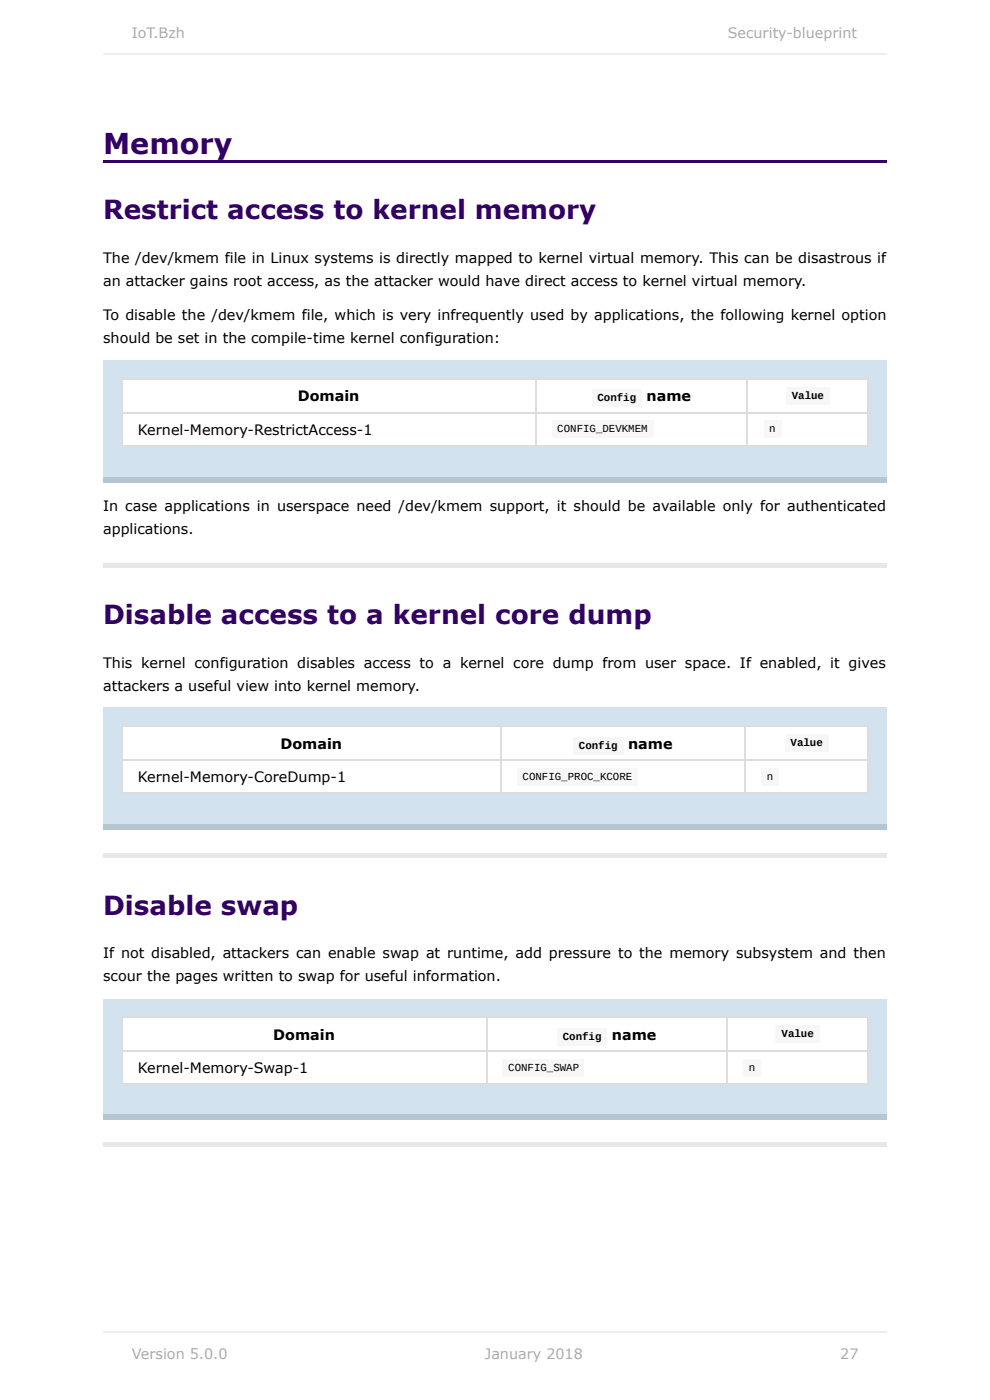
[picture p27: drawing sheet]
<svg xmlns="http://www.w3.org/2000/svg" width="210mm" height="297mm" viewBox="0 0 210 297" stroke-linecap="round" stroke-linejoin="round" font-family="sans-serif">
<defs><g id="words">
<text font-size="6.1" fill="#306" x="21.9" y="32.8">Memory</text>
<g font-size="5.6" fill="#306">
<text x="21.9" y="46.5">Restrict access to kernel memory</text>
<text x="21.9" y="132.4">Disable access to a kernel core dump</text>
<text x="21.9" y="194.1">Disable swap</text>
</g>
<g font-size="3" fill="#aaa">
<text x="28" y="8.1">IoT.Bzh</text>
<text x="154.4" y="8.1">Security-blueprint</text>
<text x="28" y="288.4">Version 5.0.0</text>
<text x="102.8" y="288.4">January 2018</text>
<text x="178.2" y="288.4">27</text>
</g>
<g font-size="3">
<text x="21.9" y="55.9">The /dev/kmem file in Linux systems is directly mapped to kernel virtual memory. This can be disastrous if</text>
<text x="21.9" y="60.7">an attacker gains root access, as the attacker would have direct access to kernel virtual memory.</text>
<text x="21.9" y="67.8">To disable the /dev/kmem file, which is very infrequently used by applications, the following kernel option</text>
<text x="21.9" y="72.7">should be set in the compile-time kernel configuration:</text>
<text x="63.2" y="85.1">Domain</text>
<text x="137.2" y="85.1">name</text>
<text x="29.2" y="92.2">Kernel-Memory-RestrictAccess-1</text>
<text x="21.9" y="108.5">In case applications in userspace need /dev/kmem support, it should be available only for authenticated</text>
<text x="21.9" y="113.3">applications.</text>
<text x="21.9" y="141.8">This kernel configuration disables access to a kernel core dump from user space. If enabled, it gives</text>
<text x="21.9" y="146.6">attackers a useful view into kernel memory.</text>
<text x="59.5" y="158.8">Domain</text>
<text x="133.2" y="158.8">name</text>
<text x="29.2" y="165.9">Kernel-Memory-CoreDump-1</text>
<text x="21.9" y="203.3">If not disabled, attackers can enable swap at runtime, add pressure to the memory subsystem and then</text>
<text x="21.9" y="208.1">scour the pages written to swap for useful information.</text>
<text x="58" y="220.5">Domain</text>
<text x="129.8" y="220.5">name</text>
<text x="29.2" y="227.6">Kernel-Memory-Swap-1</text>
</g>
<g font-size="2.3">
<text x="126.7" y="85.1">Config</text>
<text x="168" y="84.6">Value</text>
<text x="118.2" y="91.7">CONFIG_DEVKMEM</text>
<text x="163.1" y="91.7">n</text>
<text x="122.8" y="158.8">Config</text>
<text x="167.7" y="158.3">Value</text>
<text x="110.9" y="165.4">CONFIG_PROC_KCORE</text>
<text x="162.6" y="165.4">n</text>
<text x="119.4" y="220.5">Config</text>
<text x="165.8" y="220">Value</text>
<text x="107.8" y="227.1">CONFIG_SWAP</text>
<text x="158.8" y="227.1">n</text>
</g>
</g></defs>
<path d="M21.9 34h166.2v.6h-166.2z" fill="#306"/>
<path d="M21.9 76.5h166.2v25.9h-166.2z" fill="#d2e2ee"/>
<path d="M21.9 101.1h166.2v1.3h-166.2z" fill="#b5c5d1"/>
<g fill="#fff">
<path d="M25.7 80.3h87.8v7.1h-87.8z"/>
<path d="M113.5 80.3h44.9v7.1h-44.9z"/>
<path d="M158.4 80.3h25.7v7.1h-25.7z"/>
<path d="M25.7 87.4h87.8v7.1h-87.8z"/>
<path d="M113.5 87.4h44.9v7.1h-44.9z"/>
<path d="M158.4 87.4h25.7v7.1h-25.7z"/>
</g>
<path d="M25.7 87.5h158.6M25.7 94.6h158.6M25.7 80.4h158.6M25.8 80.3v14.5M113.6 80.3v14.5M158.6 80.3v14.5M184.2 80.3v14.5" fill="none" stroke="#ddd" stroke-width=".25"/>
<path d="M21.9 119.4h166.2v1h-166.2z" fill="#e7e7e7"/>
<path d="M21.9 150.2h166.2v25.9h-166.2z" fill="#d2e2ee"/>
<path d="M21.9 174.8h166.2v1.3h-166.2z" fill="#b5c5d1"/>
<g fill="#fff">
<path d="M25.7 154h80.4v7.1h-80.4z"/>
<path d="M106.1 154h51.8v7.1h-51.8z"/>
<path d="M157.9 154h26.2v7.1h-26.2z"/>
<path d="M25.7 161.1h80.4v7.1h-80.4z"/>
<path d="M106.1 161.1h51.8v7.1h-51.8z"/>
<path d="M157.9 161.1h26.2v7.1h-26.2z"/>
</g>
<path d="M25.7 154.1h158.6M25.8 154v14.4M106.3 154v14.4M158 154v14.4M184.2 154v14.4M25.7 161.2h158.6M25.7 168.3h158.6" fill="none" stroke="#ddd" stroke-width=".25"/>
<path d="M21.9 180.9h166.2v1h-166.2z" fill="#e7e7e7"/>
<path d="M21.9 211.9h166.2v25.6h-166.2z" fill="#d2e2ee"/>
<path d="M21.9 236.3h166.2v1.2h-166.2z" fill="#b5c5d1"/>
<g fill="#fff">
<path d="M25.7 215.7h77.4v7.1h-77.4z"/>
<path d="M103.1 215.7h51v7.1h-51z"/>
<path d="M154.1 215.7h30v7.1h-30z"/>
<path d="M25.7 222.8h77.4v7.1h-77.4z"/>
<path d="M103.1 222.8h51v7.1h-51z"/>
<path d="M154.1 222.8h30v7.1h-30z"/>
</g>
<path d="M25.7 215.8h158.6M25.8 215.7v14.5M103.2 215.7v14.5M154.2 215.7v14.5M184.2 215.7v14.5M25.7 222.9h158.6M25.7 230.1h158.6" fill="none" stroke="#ddd" stroke-width=".25"/>
<path d="M21.9 242.4h166.2v1h-166.2z" fill="#e7e7e7"/>
<g fill="#f7f7f7">
<path d="M125.7 82.6h10.4v3.8h-10.4z"/>
<path d="M166.8 82.1h9.1v3.8h-9.1z"/>
<path d="M117.1 89.2h21.5v3.8h-21.5z"/>
<path d="M162 89.2h3.8v3.8h-3.8z"/>
<path d="M121.6 156.2h10.7v3.9h-10.7z"/>
<path d="M166.6 155.7h9.1v3.9h-9.1z"/>
<path d="M109.7 162.9h25.6v3.8h-25.6z"/>
<path d="M161.5 162.9h3.8v3.8h-3.8z"/>
<path d="M118.3 218h10.4v3.8h-10.4z"/>
<path d="M164.5 217.5h9.4v3.8h-9.4z"/>
<path d="M106.6 224.6h17.3v3.8h-17.3z"/>
<path d="M157.7 224.6h3.8v3.8h-3.8z"/>
</g>
<path d="M21.9 11.6h166.2M21.9 282.6h166.2" fill="none" stroke="#eee" stroke-width=".25"/>
<use href="#words"/>
</svg>
